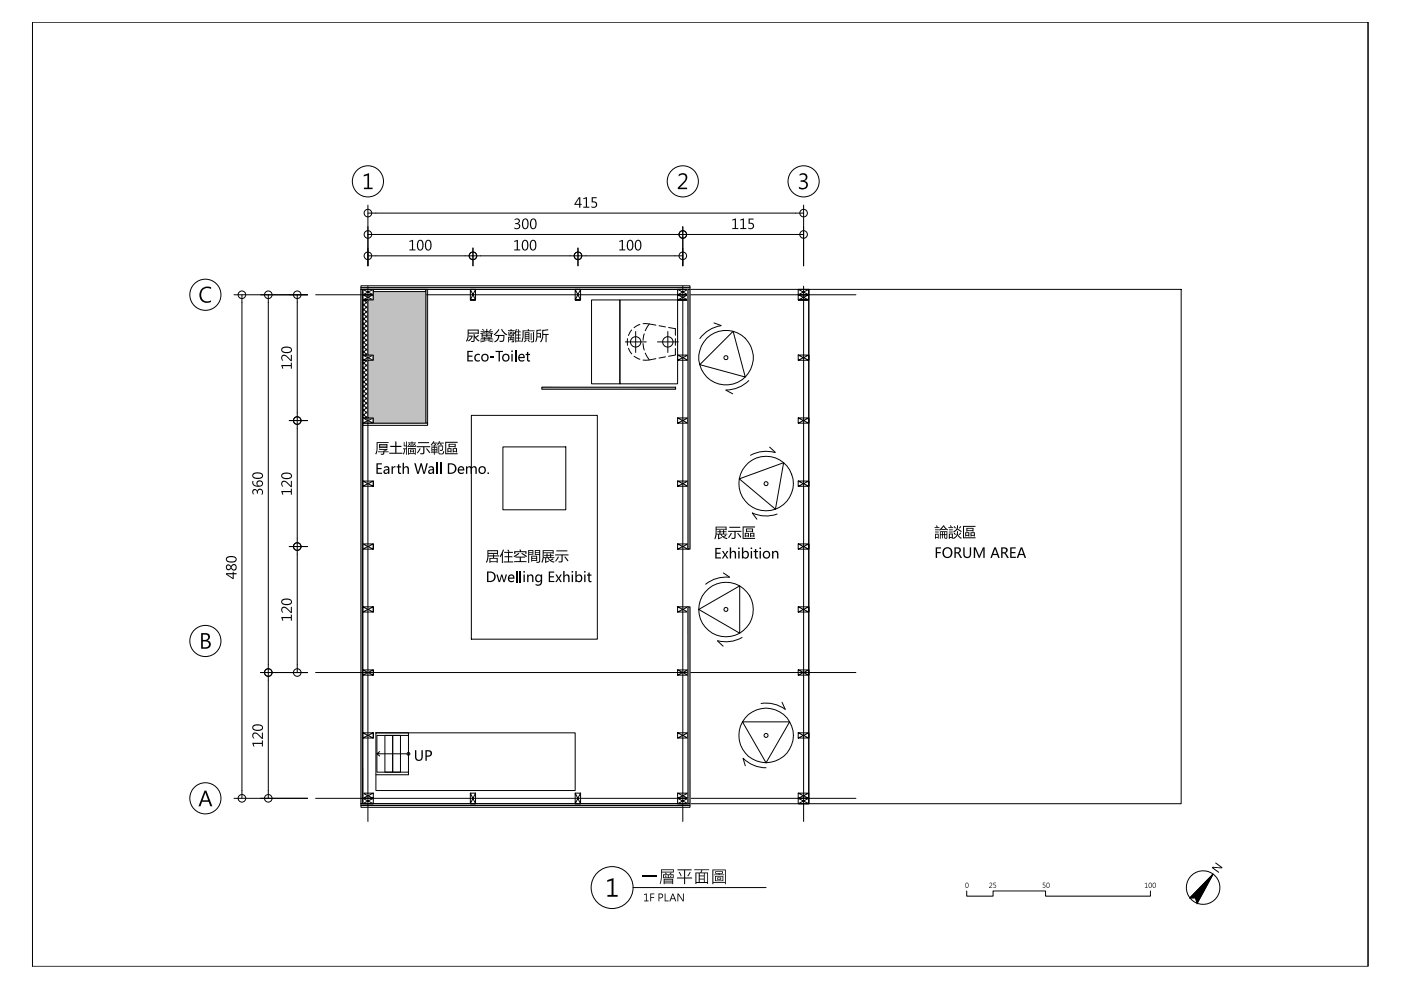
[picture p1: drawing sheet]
<svg xmlns="http://www.w3.org/2000/svg" width="297mm" height="210mm" viewBox="0 0 297 210" stroke-linecap="round" stroke-linejoin="round" font-family="sans-serif">
<g fill="none" stroke="#000" stroke-width=".21">
<path d="M6.9 4.7h283.2v200.2h-283.2zM290.1 4.7h.1M290.1 4.7v200.2h-283.2M78 43.5v12.9M78 45.2h92.4M78 54.2h66.8M78 49.7h92.4M100.3 52.6v3.8M122.5 52.6v3.8M144.8 48.1v8.3M170.4 43.5v12.9M49.6 62.5h15.6"/>
<path d="M51.3 62.5v106.8M56.9 62.5v106.8M63 62.5v80.1M66.9 62.5h114.6M76.5 61.4h.4v109h-.4zM76.5 60.6h69.8v.8h-69.8zM76.5 61h69.8M76.9 61.4l2.2 1.1h-2.2l2.2-1.1v1.1h-2.2v-1.1h2.2M76.9 62.5l2.2 1.1h-2.2l2.2-1.1v1.1h-2.2v-1.1h2.2M76.9 75.3v1.1h2.2v-1.1h-2.2l2.2 1.1v-1.1l-2.2 1.1M76.9 61.4h94.6v109h-94.6zM76.9 63.6h1.1v11.7h-1.1z"/>
<path d="M76.9 76.4h1.1v12.2h-1.1zM76.9 74.4l.9 .9M76.9 73.4l1.1 1.1M76.9 72.4l1.1 1.1M76.9 71.4l1.1 1.1M76.9 70.4l1.1 1.1M76.9 69.4l1.1 1.1M76.9 68.4l1.1 1.1M76.9 67.4l1.1 1.1M76.9 66.4l1.1 1.1M76.9 65.4l1.1 1.1M76.9 64.4l1.1 1.1"/>
<path d="M76.9 79.7l1.1 1.1M76.9 78.7l1.1 1.2M76.9 77.7l1.1 1.1M76.9 76.7l1.1 1.1M77.1 63.6l.9 .9M77.2 63.6l-.3 .3M77.6 76.4l.4 .4M77.8 76.4l-.9 .8M78 60.7v113.5M78 63.8l-1.1 1.1M78 64.8l-1.1 1.1M78 65.8l-1.1 1.1"/>
<path d="M78 66.8l-1.1 1.1M78 67.8l-1.1 1.1M78 68.8l-1.1 1.1M78 69.8l-1.1 1.1M78 70.8l-1.1 1.1M78 71.8l-1.1 1.1M78 72.8l-1.1 1.1M78 73.8l-1.1 1.1M78 74.8l-.5 .5M78 77.1l-1.1 1.1M78 78.1l-1.1 1.1M78 79.1l-1.1 1.1"/>
<path d="M79.1 61.4h11.2v.4h-11.2zM79.1 61.8h11.2v27.9h-11.2v-1.1h-1.1v-12.2h1.1v-1.1h-1.1v-11.7h1.1zM90.3 61.4h.4v28.3h-.4zM99.7 61.4l1.1 2.2h-1.1l1.1-2.2v2.2h-1.1v-2.2h1.1M121.9 61.4l1.2 2.2h-1.2l1.2-2.2v2.2h-1.2v-2.2h1.2M125.4 63.6h6v17.8h-6zM131.4 63.6h12.3v17.8h-12.3zM132.6 72.5h4.4M133 71.8v1.4M133.3 73.8l.6 1.2M133.9 69.9l-.6 1.2M134.4 75.5l1.3 .7"/>
<path d="M134.8 70.3v4.4M135.7 68.8l-1.3 .7M136.3 68.6l2.8 .3M136.3 72.8l.3 1.4M136.6 70.8l-.3 1.4M136.8 74.9l.9 1.4M137.7 68.7l-.9 1.4M139.1 76l-1.5 .3h-1.3M139.4 72.5h4.4M139.7 69.1l1.4 .2M141.1 75.7l-1.4 .2M141.6 70.3v4.4"/>
<path d="M141.8 69.4l1.4 .3v1.4M143.2 73.9v1.4l-1.4 .2M143.2 71.8v1.4M143.7 61.4l2.2 1.1h-2.2l2.2-1.1v1.1h-2.2v-1.1h2.2M143.7 62.5l2.2 1.1h-2.2l2.2-1.1v1.1h-2.2v-1.1h2.2M143.7 75.3v1.1h2.2v-1.1h-2.2l2.2 1.1v-1.1l-2.2 1.1M144.8 60.7v113.5M145.9 61.4h.4v55h-.4zM148.4 77.3l7-7.1 2.6 9.7zM151.4 68.5l1.5 .5M152.9 69.1a6.9 6.9 0 0 0-4.5 2.7M169.2 61.4l2.3 1.1h-2.3l2.3-1.1v1.1h-2.3v-1.1h2.3"/>
<path d="M169.2 62.5l2.3 1.1h-2.3l2.3-1.1v1.1h-2.3v-1.1h2.3M169.2 75.3v1.1h2.3v-1.1h-2.3l2.3 1.1v-1.1l-2.3 1.1M170.4 60.7v113.5M171.5 61.4h78.9v109h-78.9zM61.3 89.2h3.9M76.9 88.6v1.1h2.2v-1.1h-2.2l2.2 1.1v-1.1l-2.2 1.1M76.9 89.7h13.8v.5h-13.8zM76.9 87.7l.9 .9M76.9 86.7l1.1 1.1M76.9 85.7l1.1 1.1M76.9 84.7l1.1 1.1M76.9 83.7l1.1 1.2"/>
<path d="M76.9 82.7l1.1 1.1M76.9 81.7l1.1 1.1M76.9 80.7l1.1 1.1M78 80.1l-1.1 1.2M78 81.1l-1.1 1.1M78 82.1l-1.1 1.1M78 83.1l-1.1 1.1M78 84.1l-1.1 1.1M78 85.1l-1.1 1.1M78 86.1l-1.1 1.1M78 87.1l-1.1 1.1M78 88.1l-.5 .5"/>
<path d="M99.9 88.1h26.7v47.4h-26.7zM106.6 94.8h13.4v13.3h-13.4zM114.9 82.1h28.3v.4h-28.3zM143.7 88.6v1.1h2.2v-1.1h-2.2l2.2 1.1v-1.1l-2.2 1.1M153.9 82.7l1.4 .8M158.8 80.7a6.9 6.9 0 0 1-4.9 2M163.2 94.8l1.2 1.1M164.3 96a6.9 6.9 0 0 0-5.2 .5M169.2 88.6v1.1h2.3v-1.1h-2.3l2.3 1.1v-1.1l-2.3 1.1M61.3 115.9h3.9M76.9 115.3v1.1h2.2v-1.1h-2.2l2.2 1.1v-1.1l-2.2 1.1M76.9 102v1.1h2.2v-1.1h-2.2l2.2 1.1v-1.1l-2.2 1.1"/>
<path d="M143.7 115.3v1.1h2.2v-1.1h-2.2l2.2 1.1v-1.1l-2.2 1.1M143.7 102v1.1h2.2v-1.1h-2.2l2.2 1.1v-1.1l-2.2 1.1M156.7 101.5l9.4-3.4-1.7 9.9zM159.5 108.8l1 1.3M159.5 108.8a6.9 6.9 0 0 0 5.3 .2M169.2 115.3v1.1h2.3v-1.1h-2.3l2.3 1.1v-1.1l-2.3 1.1M169.2 102v1.1h2.3v-1.1h-2.3l2.3 1.1v-1.1l-2.3 1.1M76.9 128.7v1.1h2.2v-1.1h-2.2l2.2 1.1v-1.1l-2.2 1.1M143.7 128.7v1.1h2.2v-1.1h-2.2l2.2 1.1v-1.1l-2.2 1.1M145.9 128.7h.4v41.7h-.4zM148.2 129.2l8.6-5v10.1zM152.1 135.9l1.2 1.1"/>
<path d="M153.4 121.5l1.3 .9M154.6 122.4a6.9 6.9 0 0 0-5 1.5M157.3 135.2a6.9 6.9 0 0 1-5.2 .6M169.2 128.7v1.1h2.3v-1.1h-2.3l2.3 1.1v-1.1l-2.3 1.1M55.2 142.6h10M66.9 142.6h114.6M76.9 142v1.1h2.2v-1.1h-2.2l2.2 1.1v-1.1l-2.2 1.1M76.9 155.4v1.1h2.2v-1.1h-2.2l2.2 1.1v-1.1l-2.2 1.1M79.7 155.4h42.2v12.2h-42.2zM79.7 155.4h6.9v.5M79.9 155.9h3.4v7.8h-3.4zM79.9 159.8l.6 .5"/>
<path d="M80.5 159.4l-.6 .4h6.4M81.6 155.9h3.3v7.8h-3.3zM83.3 155.9h3.3v7.8h-3.3zM143.7 142v1.1h2.2v-1.1h-2.2l2.2 1.1v-1.1l-2.2 1.1M143.7 155.4v1.1h2.2v-1.1h-2.2l2.2 1.1v-1.1l-2.2 1.1M157.4 153h10l-5 8.7zM165.8 148.9l.7 1.5a6.9 6.9 0 0 0-5.1-1.2M169.2 142v1.1h2.3v-1.1h-2.3l2.3 1.1v-1.1l-2.3 1.1M169.2 155.4v1.1h2.3v-1.1h-2.3l2.3 1.1v-1.1l-2.3 1.1M49.6 169.3h15.6M66.9 169.3h114.6M76.5 170.4h69.8v.8h-69.8z"/>
<path d="M76.5 170.8h69.8M76.9 168.2l2.2 1.1h-2.2l2.2-1.1v1.1h-2.2v-1.1h2.2M76.9 169.3l2.2 1.1h-2.2l2.2-1.1v1.1h-2.2v-1.1h2.2M86.6 163.7v.6h-6.9M99.7 168.2l1.1 2.2h-1.1l1.1-2.2v2.2h-1.1v-2.2h1.1M121.9 168.2l1.2 2.2h-1.2l1.2-2.2v2.2h-1.2v-2.2h1.2M143.7 168.2l2.2 1.1h-2.2l2.2-1.1v1.1h-2.2v-1.1h2.2M143.7 169.3l2.2 1.1h-2.2l2.2-1.1v1.1h-2.2v-1.1h2.2M157.6 160.8l.4 1.6M157.6 160.8a6.9 6.9 0 0 0 4.8 2M169.2 168.2l2.3 1.1h-2.3l2.3-1.1v1.1h-2.3v-1.1h2.3M169.2 169.3l2.3 1.1h-2.3l2.3-1.1v1.1h-2.3v-1.1h2.3"/>
<path d="M134.2 188.2h28.2M136.2 185.8h3.2M205 188.9v1.1h5.6v-1.1h11.1v1.1h22.2v-1.1M257.2 185.3l-3.4 6.2-.3-1.2-1.2 .1zM6.9 204.9h.1"/>
<circle cx="78" cy="38.5" r="3.3"/>
<circle cx="144.8" cy="38.5" r="3.3"/>
<circle cx="170.4" cy="38.5" r="3.3"/>
<circle cx="78" cy="45.2" r=".8"/>
<circle cx="78" cy="54.2" r=".8"/>
<circle cx="78" cy="49.7" r=".8"/>
<circle cx="100.3" cy="54.2" r=".8"/>
<circle cx="122.5" cy="54.2" r=".8"/>
<circle cx="144.8" cy="49.7" r=".8"/>
<circle cx="144.8" cy="54.2" r=".8"/>
<circle cx="170.4" cy="45.2" r=".8"/>
<circle cx="170.4" cy="49.7" r=".8"/>
<circle cx="43.5" cy="62.5" r="3.3"/>
<circle cx="51.3" cy="62.5" r=".8"/>
<circle cx="56.9" cy="62.5" r=".8"/>
<circle cx="63" cy="62.5" r=".8"/>
<circle cx="134.8" cy="72.5" r="1.1"/>
<circle cx="141.6" cy="72.5" r="1.1"/>
<circle cx="153.9" cy="75.8" r=".42"/>
<circle cx="154" cy="75.8" r="5.8"/>
<circle cx="63" cy="89.2" r=".8"/>
<circle cx="63" cy="115.9" r=".8"/>
<circle cx="162.4" cy="102.5" r=".42"/>
<circle cx="162.4" cy="102.5" r="5.8"/>
<circle cx="43.5" cy="135.9" r="3.3"/>
<circle cx="153.9" cy="129.2" r=".42"/>
<circle cx="153.9" cy="129.2" r="5.8"/>
<circle cx="56.9" cy="142.6" r=".8"/>
<circle cx="63" cy="142.6" r=".8"/>
<circle cx="86.6" cy="159.8" r=".3"/>
<circle cx="162.4" cy="155.9" r=".42"/>
<circle cx="162.4" cy="155.9" r="5.8"/>
<circle cx="43.5" cy="169.3" r="3.3"/>
<circle cx="51.3" cy="169.3" r=".8"/>
<circle cx="56.9" cy="169.3" r=".8"/>
<circle cx="129.8" cy="188.2" r="4.4"/>
<circle cx="255.1" cy="188.2" r="3.6"/>
</g>
<g fill="#c1c1c1" stroke="#c1c1c1" stroke-width=".21">
<path d="M76.5 61.4l.4 109h-.4z"/>
<path d="M76.5 61.4h.4v109z"/>
<path d="M79.1 61.8l11.2 1.8h-11.2z"/>
<path d="M79.1 61.8h11.2v1.8z"/>
<path d="M78 63.6l12.3 11.7h-12.3z"/>
<path d="M78 63.6h12.3v11.7z"/>
<path d="M79.1 75.3l11.2 1.1h-11.2z"/>
<path d="M79.1 75.3h11.2v1.1z"/>
<path d="M78 76.4l12.3 12.2h-12.3z"/>
<path d="M78 76.4h12.3v12.2z"/>
<path d="M79.1 88.6l11.2 1.1h-11.2z"/>
<path d="M79.1 88.6h11.2v1.1z"/>
<path d="M114.9 82.1l28.3 .4h-28.3z"/>
<path d="M114.9 82.1h28.3v.4z"/>
<path d="M145.9 128.7l.4 41.7h-.4z"/>
<path d="M145.9 128.7h.4v41.7z"/>
<path d="M145.9 61.4l.4 55h-.4z"/>
<path d="M145.9 61.4h.4v55z"/>
</g>
<g fill="#000">
<path d="M169.5 37a.9 .9 0 0 1 1.5 0 .9 .9 0 0 1-.5 1.4 .93 .93 0 0 1 .8 1.1 .93 .93 0 0 1-1.2 .7l-.7-.2v-.4a.83 .83 0 0 0 1 .3 .83 .83 0 0 0 .5-1 1.13 1.13 0 0 0-1.2-.4v-.3a.72 .72 0 0 0 .9-.1 .72 .72 0 0 0 .1-.9l-.5-.2-.7 .3zM77.1 37.1l1.2-.4v3.1h.7v.3h-1.8v-.3h.7v-2.6l-.8 .2zM86.8 51.1l.8-.3v2.1h.5v.2h-1.3v-.2h.5v-1.8l-.5 .2zM109.1 46.5a.6 .6 0 0 1 1 0 .6 .6 0 0 1-.3 .9 .63 .63 0 0 1 .3 1 .63 .63 0 0 1-1.1-.2 .5 .5 0 0 0 .8 .1 .5 .5 0 0 0 0-.7l-.6-.1v-.2a.55 .55 0 0 0 .8-.4l-.2-.3-.7 .1zM109 51.1l.8-.3v2.1h.5v.2h-1.3v-.2h.6v-1.8l-.6 .2zM123.7 42l.8-.2v2h.4v.2h-1.2v-.2h.5v-1.7l-.5 .1zM125.4 41.8h1.1v.2h-.8v.7a.73 .73 0 0 1 .9 .9 .73 .73 0 0 1-1.2 .3v-.2a.53 .53 0 0 0 .7 .2 .53 .53 0 0 0 .2-.7 .53 .53 0 0 0-.6-.3h-.3zM131.3 51.1l.8-.3v2.1h.5v.2h-1.3v-.2h.5v-1.8l-.5 .2zM143.9 37a1.06 1.06 0 0 1 1.6 0 1.06 1.06 0 0 1-.2 1.6l-1.2 1.2h1.6v.3h-2v-.3l1-1a1.06 1.06 0 0 0 .4-1.7h-.7l-.5 .3zM155.3 46.6l.7-.3v2.1h.5v.2h-1.2v-.2h.5v-1.8l-.5 .2zM157 46.6l.7-.3v2.1h.5v.2h-1.2v-.2h.5v-1.8l-.5 .2zM158.7 46.3h1.1v.3h-.8v.6a.73 .73 0 0 1 .9 .9 .73 .73 0 0 1-1.3 .4v-.3a.53 .53 0 0 0 .7 .2 .53 .53 0 0 0 .3-.7 .53 .53 0 0 0-.7-.3l-.2 .1z"/>
<path d="M42.7 61.3l.6-.4 .7-.1 .8 .1v.4a1.39 1.39 0 0 0-2.1 1.2 1.39 1.39 0 0 0 2.1 1.2v.3a1.7 1.7 0 0 1-2.3-.5 1.7 1.7 0 0 1 .2-2.2zM59.6 77.4h2.1v-.5h.2v1.3h-.2v-.6h-1.8l.2 .6h-.2zM59.8 75.4a.94 .94 0 0 1 1.3 .4l.6 .5v-1.1h.2v1.4h-.2l-.7-.7a.62 .62 0 0 0-.6-.4 .62 .62 0 0 0-.6 .4l.3 .6a.66 .66 0 0 1-.3-1.1zM99.1 74.4h1.1v.2h-.8v.8h.8v.2h-.8v.8h.9v.2h-1.2zM100.8 75.2l.6-.2 .3 .1v.3a.57 .57 0 0 0-.7 0 .57 .57 0 0 0 0 .8 .57 .57 0 0 0 .7 .1v.2a.81 .81 0 0 1-1-.2 .81 .81 0 0 1 .1-1.1zM104 75.6h.8v.3h-.8zM105.1 74.4h1.5v.2h-.6v2h-.3v-2h-.6zM111.7 74.7l.3-.1v.4h.4v.3h-.4v1l.4 .1-.1 .3-.5-.2-.1-1.2h-.3v-.3h.3zM82.7 94.5h1.1v-.9h.2v.9h1.1v.3h-1.1v1.2h1.3v.2h-2.8v-.2h1.3v-1.2h-1.1zM83 98.9h.3v.3l.2-.3h.4v.2h-.4l-.2 .3v1.1h-.3zM87.8 98.2h.3l.5 2 .6-2h.2l.5 2 .5-2h.3l-.6 2.3h-.3l-.5-1.9-.5 1.9h-.3zM53.6 103.8l.3-.1a.56 .56 0 0 1 .7 .4 .63 .63 0 0 1 1-.3 .63 .63 0 0 1-.2 1.1 .5 .5 0 0 0 .1-.8 .5 .5 0 0 0-.8 0v.6h-.2a.55 .55 0 0 0-.4-.8l-.4 .2 .2 .7h-.2l-.2-.5z"/>
<path d="M59.6 104.1h2.1v-.5h.2v1.3h-.2v-.5h-1.8l.2 .5h-.2zM59.8 102.1a.94 .94 0 0 1 1.3 .4l.6 .5v-1h.2v1.3h-.2l-.7-.7a.62 .62 0 0 0-.6-.4 .62 .62 0 0 0-.6 .4l.3 .6a.66 .66 0 0 1-.3-1.1zM79.8 98.2h1.2v.3h-.9v.7h.8v.3h-.8v.7h.9v.3h-1.2zM84.4 98.5l.3-.1v.5h.3v.2h-.3v1l.3 .1v.3h-.4l-.2-.2v-1.2h-.3v-.2h.3zM85.4 98.1h.2v1a.56 .56 0 0 1 .7-.2 .56 .56 0 0 1 .4 .6v1h-.3v-1.2a.4 .4 0 0 0-.5-.2 .4 .4 0 0 0-.3 .5v.9h-.2zM98.8 98.9h.3v.2a.5 .5 0 0 1 .5-.3 .5 .5 0 0 1 .4 .4 .56 .56 0 0 1 .7-.3 .56 .56 0 0 1 .4 .6v1h-.3v-.9a.38 .38 0 0 0-.4-.5 .38 .38 0 0 0-.3 .5v.9h-.3l-.1-1.2-.4-.2-.2 .3v1.1h-.3zM151.7 116.2h1.1v.2h-.9v.8h.8v.2h-.8v.8h1v.2h-1.2zM153.1 116.8h.3l.3 .7 .4-.7h.3l-.5 .8 .5 .8h-.3l-.3-.6-.5 .6h-.3l.6-.8zM154.7 116.1h.3v1a.56 .56 0 0 1 .7-.3 .56 .56 0 0 1 .4 .6v1h-.3l-.1-1.2a.4 .4 0 0 0-.4-.1 .4 .4 0 0 0-.3 .4v.9h-.3zM160.1 116.4h.2v.4h.4v.3h-.4l.1 1 .3 .1v.2h-.5l-.1-.2v-1.1h-.3v-.3h.3zM163.7 116.8h.3v.3a.56 .56 0 0 1 .7-.3 .56 .56 0 0 1 .3 .6v1h-.2l-.1-1.2a.4 .4 0 0 0-.5-.1 .4 .4 0 0 0-.2 .4v.9h-.3zM198.4 116h1.1v.3h-.8v.7h.8v.3h-.8v1h-.3z"/>
<path d="M204.2 116h.3v1.4a.56 .56 0 0 0 .6 .7 .56 .56 0 0 0 .5-.7v-1.4h.3v1.4a.84 .84 0 0 1-.8 .9 .84 .84 0 0 1-.9-.9zM206.5 116h.4l.7 1.9 .8-1.9h.4v2.3h-.3v-2l-.8 2h-.2l-.8-2v2h-.2zM214.2 116h1.2v.3h-.9v.7h.8v.3h-.8v.7h.9v.3h-1.2zM59.6 130.8h2.1v-.5h.2v1.3h-.2v-.5h-1.8l.2 .5h-.2zM59.8 128.8a.94 .94 0 0 1 1.3 .4l.6 .5v-1h.2v1.3h-.2l-.7-.7a.62 .62 0 0 0-.6-.4 .62 .62 0 0 0-.6 .4l.3 .6a.66 .66 0 0 1-.3-1.1zM105.2 121.8h.3l.4 1.3 .4-1.3h.2l.4 1.4 .3-1.4h.3l-.5 1.6h-.3l-.3-1.3-.4 1.3h-.3zM111.8 121.8h.2v.3a.56 .56 0 0 1 .7-.3 .56 .56 0 0 1 .4 .6v1h-.3v-1.2a.4 .4 0 0 0-.5-.1 .4 .4 0 0 0-.3 .4v.9h-.2zM116.3 121.2h1.2v.2h-.9v.8h.8v.2h-.8v.8h.9v.2h-1.2zM117.8 121.8h.3l.3 .7 .4-.7h.3l-.5 .8 .5 .8h-.3l-.4-.6-.4 .6h-.3l.6-.8zM119.4 121.1h.3v1a.56 .56 0 0 1 .7-.3 .56 .56 0 0 1 .4 .6v1h-.3l-.1-1.2a.4 .4 0 0 0-.5-.1 .4 .4 0 0 0-.2 .4v.9h-.3zM124.7 121.4l.3-.1v.5h.4v.3h-.4v.9l.4 .2v.2h-.5l-.1-.2-.1-1.1h-.2v-.3h.2zM53.5 157.5h2v-.5h.2v1.3h-.2v-.6h-1.7l.1 .6h-.2z"/>
<path d="M53.6 155.5a.94 .94 0 0 1 1.4 .4l.5 .5v-1.1h.2v1.4h-.2l-.6-.7a.62 .62 0 0 0-.6-.4 .62 .62 0 0 0-.6 .4l.2 .6a.66 .66 0 0 1-.3-1.1zM88 159.1h.3v1.3a.56 .56 0 0 0 .5 .7 .56 .56 0 0 0 .6-.7v-1.3h.2v1.3a.83 .83 0 0 1-.8 .9 .83 .83 0 0 1-.8-.9zM128.8 186.6l1.3-.4v3.5h.9v.4h-2.2v-.4h.9v-3l-.9 .3zM136.6 189.6l.5-.2v1.5h.4v.2h-.9v-.2h.4v-1.3l-.4 .2zM137.9 189.4h.8v.2h-.7v.6h.7v.2h-.7v.7h-.1zM140.9 189.4h.2v1.5h.7v.2h-.9zM143.6 189.4h.3l.9 1.5v-1.5h.2v1.7h-.2l-1-1.4v1.4h-.2zM209.8 187.3a.37 .37 0 0 1 .6 .1 .37 .37 0 0 1-.3 .5l-.3 .3 .6 .1h-.7l.6-.9-.2-.1-.3 .1zM210.6 187.1h.6l-.4 .1v.4a.34 .34 0 0 1 .4 .1 .34 .34 0 0 1-.1 .5 .34 .34 0 0 1-.5-.1 .28 .28 0 0 0 .4 0 .28 .28 0 0 0 0-.4 .28 .28 0 0 0-.4 0zM221.1 187.1h.5l-.4 .1v.4a.34 .34 0 0 1 .4 .1 .34 .34 0 0 1-.1 .5 .34 .34 0 0 1-.4-.1 .28 .28 0 0 0 .4 0 .28 .28 0 0 0 0-.4 .28 .28 0 0 0-.4 0zM242.7 187.3l.4-.2v1.1l.2 .1h-.6l.3-.1v-.9zM257.8 182.8l1.4 1.1-.1 .2-1.9-.1 1.3 .9-.1 .2-1.5-1.1 .2-.2 1.8 .1-1.3-.9z"/>
<path d="M88.7 51a.62 .62 0 0 1 .9 .1l.2 .9a.76 .76 0 0 1-.2 .9 .76 .76 0 0 1-1-.1l-.2-1.1zM88.9 51.1l-.3 .9a.69 .69 0 0 0 .5 .9 1.2 1.2 0 0 0 0-1.9z"/>
<path d="M90.4 51a.62 .62 0 0 1 .9 .1l.2 .9a.76 .76 0 0 1-.2 .9 .76 .76 0 0 1-1-.1l-.2-1.1zM90.6 51.1l-.3 .9a.69 .69 0 0 0 .5 .9 1.2 1.2 0 0 0 0-1.9z"/>
<path d="M111 51a.62 .62 0 0 1 .9 .1l.1 .9a.76 .76 0 0 1-.2 .9 .76 .76 0 0 1-1-.1l-.2-1.1zM111.1 51.1l-.2 .9a.69 .69 0 0 0 .4 .9 1.2 1.2 0 0 0 0-1.9z"/>
<path d="M111 46.4a.62 .62 0 0 1 .9 .2l.2 .8a.76 .76 0 0 1-.3 1 .76 .76 0 0 1-1-.1l-.1-1.2zM111.2 46.6l-.3 .9a.69 .69 0 0 0 .5 .9 1.2 1.2 0 0 0 0-1.9z"/>
<path d="M112.6 51a.62 .62 0 0 1 1 .1l.1 .9a.76 .76 0 0 1-.2 .9 .76 .76 0 0 1-1-.1l-.2-1.1zM112.8 51.1l-.2 .9a.69 .69 0 0 0 .4 .9 1.2 1.2 0 0 0 0-1.9z"/>
<path d="M112.7 46.4a.62 .62 0 0 1 .9 .2l.2 .8a.76 .76 0 0 1-.3 1 .76 .76 0 0 1-1-.1l-.1-1.2zM112.9 46.6l-.3 .9a.69 .69 0 0 0 .5 .9 1.2 1.2 0 0 0 0-1.9z"/>
<path d="M122.7 41.8h.3v1.4h.3v.2h-.3v.6h-.2v-.6h-1zM122.8 42l-.8 1.2h.8z"/>
<path d="M133.2 51a.62 .62 0 0 1 .9 .1l.2 .9a.76 .76 0 0 1-.2 .9 .76 .76 0 0 1-1-.1l-.2-1.1zM133.4 51.1l-.3 .9a.69 .69 0 0 0 .5 .9 1.2 1.2 0 0 0 0-1.9z"/>
<path d="M134.9 51a.62 .62 0 0 1 .9 .1l.2 .9a.76 .76 0 0 1-.2 .9 .76 .76 0 0 1-1-.1l-.2-1.1zM135.1 51.1l-.3 .9a.69 .69 0 0 0 .5 .9 1.2 1.2 0 0 0 0-1.9z"/>
<path d="M59.7 73.9a1.52 1.52 0 0 1 2.2 .1v.2a1.21 1.21 0 0 1-1.7 .6l-.3-.1a.63 .63 0 0 1-.2-.8zM59.9 74l-.1 .2a1.17 1.17 0 0 0 1.9 0 1.2 1.2 0 0 0-1.8-.2z"/>
<path d="M99.1 69.9h2.4v.9l-2.1-.1-.1 1.2-.4 .6-.1-.2 .3-.9zM100.4 70.8h.2l.2 .6 .6-.4 .1 .2-.6 .4 .8 .6-.2 .2-.9-.9v.9l-.7 .1v-.2h.4l.1-.2zM99.4 70.1v.4h1.9v-.4zM99.4 71.2h.8v.2l-.3 .6-.6 .4-.1-.2 .8-.8h-.6z"/>
<path d="M101.9 70.2h1.2v-.5h.2v.5h1.2v.1h-1l1.1 .3-.3 .1v.9h-.5v.1h.6v.2h-.6v.1h.8v.2h-2.8v-.2h.8v-.1h-.7v-.2h.7v-.1h-.5v-.9l-.2 .1-.1-.2 1.1-.3h-1zM102.2 70.7h2l-.9-.3v.3h-.2v-.3zM101.8 72.4l1-.2 .2 .1-1.1 .3zM103.6 72.2l1 .3-.1 .1-1-.3zM102.8 71.6v.1h.8v-.1zM103.3 70.9v.2h.8v-.2zM102.3 70.9v.2h.8v-.2zM102.3 71.2v.2h.8v-.2zM103.3 71.2v.2h.8v-.2zM102.8 71.9v.1h.8v-.1zM103.7 70.1l.4-.4 .1 .2-.4 .3zM102.2 69.9l.1-.2 .4 .3-.1 .2z"/>
<path d="M102 75.8a.85 .85 0 0 1 1.7 0 .85 .85 0 0 1-1.7 0zM102.3 75.9a.56 .56 0 0 0 1.1 0 .56 .56 0 0 0-1.1 0z"/>
<path d="M105 71h2l-.1 .7a.64 .64 0 0 1-.2 .7 .64 .64 0 0 1-.8 0v-.2a.58 .58 0 0 0 .7 0 .58 .58 0 0 0 .1-.7v-.3h-.8l-.2 .8-.8 .6-.1-.2 .6-.5 .2-.7h-.6zM106.2 69.8l.3-.1 .4 .7 .6 .5-.1 .1a1.52 1.52 0 0 1-1.2-1.2zM105.7 69.8l.2 .1-.2 .3-.9 .9-.1-.2z"/>
<path d="M106.5 75.8a.83 .83 0 0 1 1.6 0 .83 .83 0 0 1-1.6 0zM106.7 75.9a.6 .6 0 0 0 1.2 0 .6 .6 0 0 0-1.2 0z"/>
<path d="M107.8 70.4h.2v.4l.3-.2-.3-.2 .1-.1 .3 .2 .2-.2 .1 .1-.2 .2 .3 .2-.1 .1-.3-.2-.3 .3-.1-.2v.2h.8v-.7h.2v.4l.4-.9h.2l-.2 .5h1v.1h-.4v.5h.4v.2h-.4v.5h.4v.2h-.4v.4h.4v.2h-1v.2h-.2v-2l-.1 .2-.1-.1v.5h-1.2zM107.7 71.4h.6v-.2h.2v.2h.5l-.1 1.1-.4 .1v-.2l.3-.1 .1-.7h-.5l-.2 .3h.3l-.1-.2 .2-.1 .2 .5-.2 .1v-.1l-.6 .1v-.2l.2-.4h-.3v1h-.2zM107.7 70h.6l-.1-.2 .2-.1 .1 .3h.6v.2h-1.4zM109.4 71.8v.4h.4v-.4zM109.4 71.1v.5h.4v-.5zM109.4 70.4v.5h.4v-.5zM109.7 69.9l.2-.1 .2 .4-.2 .1z"/>
<path d="M108.4 74.5a.18 .18 0 0 1 .3 0 .18 .18 0 0 1-.3 0zM108.4 75h.3v1.6h-.3z"/>
<path d="M111.3 70.4h.9v1.6l-.1-.1-.8 .1zM110.8 70.1h1.2l-.1-.3 .1-.1 .2 .4h1.1v.1h-2.3v1.3l-.3 1.1-.2-.2 .3-.9zM113 70.4h.2v2l-.7 .2v-.2h.4l.1-.2zM112.5 70.6h.2v1.5h-.2zM111.4 71.5v.2h.7v-.2zM111.4 71.1v.2h.7v-.2zM111.4 70.6v.3h.7v-.3zM111 72.4l.5-.4 .2 .1-.5 .5zM111.9 72.1l.1-.1 .3 .4-.1 .1z"/>
<path d="M110.1 75.2a.7 .7 0 0 1 .9-.1 .7 .7 0 0 1 .3 .8h-1.2a.57 .57 0 0 0 .4 .5 .57 .57 0 0 0 .7-.2 .62 .62 0 0 1-.5 .5 .62 .62 0 0 1-.6-.2l-.2-.7zM110.3 75.4l-.2 .3h.9l-.2-.4z"/>
<path d="M113.7 69.9l1-.1 .1 .3-.9 .1v.4h.8v1.1l-.8-.2-.3 1-.1-.1 .2-.8zM115 69.9l1.2-.1 .1 .2-1.1 .2v.6h1.1v.2h-.4v1.5h-.2v-1.5h-.5l-.2 1-.3 .6-.2-.2 .2-.2a3.4 3.4 0 0 0 .3-2.3zM113.9 70.8v.5h.6v-.5z"/>
<path d="M80.4 94.1h1.7v1h-1.7zM80.4 95.2h1.7v.2l-.6 .3h.9v.2h-.9l-.2 .5h-.5l-.1-.2h.5l.1-.3h-1.2v-.2h1.2l.5-.3h-1.4zM79.8 93.7h2.6v.2h-2.3l-.1 1.8-.3 .7-.1-.2 .2-.8zM80.6 94.7v.1h1.3v-.1zM80.6 94.3v.2h1.3v-.2z"/>
<path d="M81.4 99l.4-.1a.57 .57 0 0 1 .8 .5v1.1h-.3v-.3a.5 .5 0 0 1-.8 .2 .5 .5 0 0 1 0-.8l.8-.1-.2-.4-.7 .2zM81.6 99.8v.1a.38 .38 0 0 0 .5 .4 .38 .38 0 0 0 .2-.6z"/>
<path d="M86.5 95h1.6v1.4h-.1v-.1h-1.3v.1h-.2zM86.7 95.2v.9h1.3v-.9zM85.6 93.7h.2v.8h.3v-.9h.2v2.8h-.2v-1.2h-.2l-.1 .7-.3 .5-.1-.2 .3-1h-.2v-.1h.6v-.5h-.5zM86.5 93.8h.8v-.2h.1v.2h.8v.2h-.8v.6h.9v.2h-1.9v-.2h.9v-.6h-.8zM86.9 95.3h.9v.7h-.2v-.2l-.7 .2zM87.8 94.1h.2l-.1 .1 .3 .2-.1 .2-.3-.3-.2 .2-.1-.1zM86.8 94.1h.2l-.1 .1 .3 .2-.1 .1-.3-.2-.2 .3-.2-.1zM87.1 95.5v.2h.5v-.2z"/>
<path d="M88.4 94.6h2.8v.2h-1.2v1.2a.53 .53 0 0 1-.9 .2v-.1l.6-.1v-1.2h-1.3zM88.6 93.7h2.4v.3h-2.4zM90.3 95.2l.2-.2 .7 .9-.2 .2zM89 95l.2 .1-.6 1-.2-.1z"/>
<path d="M90.9 99l.4-.1a.57 .57 0 0 1 .7 .5v1.1h-.2v-.3a.5 .5 0 0 1-.8 .2 .5 .5 0 0 1 0-.8l.8-.1-.2-.4-.7 .2zM91.1 99.8v.1a.38 .38 0 0 0 .5 .4 .38 .38 0 0 0 .2-.6z"/>
<path d="M91.4 94.5h.6v-.2h.2v.2h.6v.1h-.6v.2h.5v1l-.5-.1v.2h.6v.2h-.6v.3h-.2v-.3h-.7v-.2h.7v-.2l-.5 .1v-1h.5v-.2h-.6zM92.9 94.5h1.1l-.1 .5a.4 .4 0 0 1-.1 .5 .4 .4 0 0 1-.5 0v-.1l.4-.1 .1-.7h-.7v1.3l.2 .3 .5-.1 .2-.5 .2 .1-.2 .5-.7 .1-.3-.1zM93.1 93.6h.2l-.1 .3h.9v.1h-.7l.3 .3-.2 .1-.2-.3 .1-.1h-.3l-.3 .4-.1-.1zM91.8 93.6h.3l-.2 .3h.9v.1h-.6l.3 .3-.2 .1-.2-.3 .1-.1h-.4l-.3 .4-.2-.1zM92.2 95v.2h.4v-.2zM91.6 95v.2h.4v-.2zM92.2 95.3v.3h.4v-.3zM91.6 95.3v.3h.4v-.3z"/>
<path d="M94.4 93.7h2.6v.2h-2.4v2.2h2.4v.2h-2.6zM95.1 94.1h1.5v.8l-.2-.1-1.3 .1zM94.9 95h.8v.9h-.2v-.1l-.6 .1zM96 95h.9v.9h-.2v-.1l-.7 .1zM95.1 95.2v.4h.4v-.4zM96.2 95.2v.4h.5v-.4zM95.3 94.3v.3h1.1v-.3z"/>
<path d="M97.2 99.1a.7 .7 0 0 1 .9-.2 .7 .7 0 0 1 .3 .9h-1.1a.57 .57 0 0 0 .4 .5 .57 .57 0 0 0 .6-.2 .62 .62 0 0 1-.4 .4 .62 .62 0 0 1-.7-.2l-.2-.6zM97.5 99.2l-.2 .3h.9l-.3-.4z"/>
<path d="M101.4 99.7a.85 .85 0 0 1 1.7 0 .85 .85 0 0 1-1.7 0zM101.7 99.7a.56 .56 0 0 0 1.1 0 .56 .56 0 0 0-1.1 0z"/>
<path d="M48 118.3a1.52 1.52 0 0 1 2.2 .1v.2a1.21 1.21 0 0 1-1.8 .6l-.2-.1a.63 .63 0 0 1-.2-.8zM48.2 118.4l-.1 .2a1.17 1.17 0 0 0 1.9 0 1.2 1.2 0 0 0-1.8-.2z"/>
<path d="M53.6 102h.2a.73 .73 0 0 0 .1 .8 .73 .73 0 0 0 .8 .2 .68 .68 0 0 1-.1-1 .68 .68 0 0 1 1 0 .68 .68 0 0 1 .1 .9 1.36 1.36 0 0 1-2.2-.6zM54.6 102.5a.5 .5 0 0 0 1 0 .5 .5 0 0 0-1 0z"/>
<path d="M53.5 100.5a1.52 1.52 0 0 1 2.2 .2l.1 .2a1.21 1.21 0 0 1-1.8 .6l-.2-.1a.63 .63 0 0 1-.3-.9zM53.7 100.6v.2a1.17 1.17 0 0 0 1.9 0 1.2 1.2 0 0 0-1.9-.2z"/>
<path d="M59.7 100.6a1.52 1.52 0 0 1 2.2 .1v.2a1.21 1.21 0 0 1-1.7 .6l-.3-.1a.63 .63 0 0 1-.2-.8zM59.9 100.7l-.1 .2a1.17 1.17 0 0 0 1.9 0 1.2 1.2 0 0 0-1.8-.2z"/>
<path d="M95 98.2a1.34 1.34 0 0 1 1.8 1.1 1.12 1.12 0 0 1-1.2 1.2h-.6zM95.2 98.5v1.7a.93 .93 0 0 0 1.3-.9 .93 .93 0 0 0-1.3-.8z"/>
<path d="M103.3 116.7h2.3v.9h-.2v-.2h-1.9v.4h1v-.3h.2v.3h1.1v.2h-1.1v.3h.8v1h-.2v-.1h-1.3v.1h-.2v-1h.7v-.3h-1l-.2 1.1-.1 .2-.2-.1 .3-.9zM104 118.5v.5h1.3v-.5zM103.5 116.9v.3h1.9v-.3z"/>
<path d="M106.9 117h1.8v.2h-.8v.7h.7v.3h-.7v.8h.9v.3h-2v-.3h.9v-.8h-.7v-.3h.7v-.7h-.8zM106.6 116.5l.3 .1-.3 .6v2.2h-.2v-1.8l-.4 .6-.1-.3zM107.6 116.6l.1-.1 .3 .4-.2 .1z"/>
<path d="M109.3 118h2v.2h-.9v.8h1.2v.2h-2.6v-.2h1.2v-.8h-.9zM109 116.9h1.3l-.2-.3 .2-.1 .1 .4h1.2v.5h-.2v-.3h-2.1v.3h-.3zM108.9 117.9l1-.7 .2 .2-1 .7zM110.7 117.2l1 .7-.1 .2-1.1-.7z"/>
<path d="M113.4 116.6h1.1v2.3a.48 .48 0 0 1-.8 .3l.6-.1v-1.4h-.9zM112 116.6h1.1v1h-.9v1.8h-.2zM112.6 117.8h1.3v1.1h-1.1v.2h-.2zM112.8 118.5v.3h.9v-.3zM112.8 118v.3h.9v-.3zM113.6 117.2v.3h.7v-.3zM113.6 116.8v.2h.7v-.2zM112.2 116.8v.2h.7v-.2zM112.2 117.2v.2h.7v-.2z"/>
<path d="M115.1 116.7h2.3v.7l-2.1-.1v.9h.6v-.4h-.5v-.1h.5v-.3h.2v.3h.5v-.3h.3v.3h.5v.1h-.5v.4h.6v.1h-1.2l.3 .4 .6-.3 .2 .2-.6 .2 .8 .3-.1 .1a1.31 1.31 0 0 1-1.4-.9h-.3v.8l.6-.2v.2l-.8 .3-.1-.2 .1-.9h-.4l-.3 1.1-.1-.2 .2-.9zM115.3 116.8v.3h1.9v-.3zM116.1 117.8v.4h.5v-.4z"/>
<path d="M117.7 117.5h2.8v.3h-1.2v1.1a.53 .53 0 0 1-.9 .2v-.1h.6v-1.2h-1.3zM118 116.7h2.3v.2h-2.3zM119.6 118.1l.2-.1 .7 .9-.2 .1zM118.3 118l.2 .1-.6 1-.2-.2z"/>
<path d="M151.7 111.7h2.4v.7l-2.2-.1v.9h.6v-.4h-.5v-.1h.5v-.3h.2v.3h.6v-.3h.2v.3h.6v.1h-.6v.4h.7v.1h-1.2l.3 .4 .6-.3 .1 .2-.5 .2 .8 .3-.1 .1a1.31 1.31 0 0 1-1.4-.9h-.3v.8l.5-.2v.2l-.7 .3-.1-.2 .1-.9h-.4l-.3 1.1-.2-.2 .3-.9zM151.9 111.8v.3h1.9v-.3zM152.7 112.8v.4h.6v-.4z"/>
<path d="M154.4 112.5h2.8v.3h-1.2v1.1a.53 .53 0 0 1-.9 .2v-.1h.6v-1.2h-1.3zM154.6 111.7h2.3v.2h-2.3zM156.3 113.1l.2-.1 .7 .9-.2 .1zM155 113l.2 .1-.7 1-.1-.2z"/>
<path d="M156.5 116.2a.18 .18 0 0 1 .3 0 .18 .18 0 0 1-.3 0zM156.5 116.8h.3v1.6h-.3z"/>
<path d="M157.4 111.6h2.7v.2h-2.4v2.2h2.4v.3h-2.7zM158.1 112.1h1.6v.7l-.2-.1-1.4 .1zM157.9 113h.9v.9h-.2v-.2l-.7 .2zM159 113h.9v.9h-.2v-.2l-.7 .2zM158.1 113.2v.3h.5v-.3zM159.2 113.2v.3h.5v-.3zM158.4 112.2v.3h1.1v-.3z"/>
<path d="M157.3 116.1h.3v1a.69 .69 0 0 1 .9-.2 .69 .69 0 0 1 .3 .9 .65 .65 0 0 1-.5 .6 .65 .65 0 0 1-.7-.2v.2h-.3zM157.7 117.2a.54 .54 0 0 0-.1 .7 .54 .54 0 0 0 .8 .1 .54 .54 0 0 0 0-.7 .54 .54 0 0 0-.7-.1z"/>
<path d="M159.1 116.2a.2 .2 0 0 1 .4 0 .2 .2 0 0 1-.4 0zM159.2 116.8h.3v1.6h-.3z"/>
<path d="M161 116.2a.2 .2 0 0 1 .4 0 .2 .2 0 0 1-.4 0zM161 116.8h.3v1.6h-.3z"/>
<path d="M161.7 117.6a.85 .85 0 0 1 1.7 0 .85 .85 0 0 1-1.7 0zM162 117.6a.56 .56 0 0 0 1.1 0 .56 .56 0 0 0-1.1 0z"/>
<path d="M199.3 112.6h1.6l-.2 1.6h-.3v-.2h.3v-.5h-.3v.6h-.2v-.6h-.3v.6h-.2v-.6h-.3v.7h-.1zM200 111.4h.2l.1 .3 .7 .6-.1 .2-.4-.3v.2h-.9v-.2l-.4 .3-.1-.2zM198.2 113.2h.8v1h-.2v-.2h-.4v.2h-.2zM198.5 111.5l.1-.1 .2 .3-.1 .1h.5v.2h-1.1v-.2h.5zM200 111.6l-.4 .6h.9zM198.4 113.3v.5h.4v-.5zM198.2 112.7h.8v.2h-.8zM198.2 112.2h.9v.2h-.9zM200.4 112.8v.5h.3v-.5zM199.4 112.8v.5h.3v-.5zM199.9 112.8v.5h.3v-.5z"/>
<path d="M200.1 116.3a1.1 1.1 0 0 1 1.6 .2 1.1 1.1 0 0 1-.2 1.5 1.1 1.1 0 0 1-1.6-.2l-.1-.9zM200.3 116.5a.86 .86 0 0 0-.1 1.2 .86 .86 0 0 0 1.2 .1 .88 .88 0 0 0 .2-1.1 .88 .88 0 0 0-1.1-.3z"/>
<path d="M201.2 113.1h.8v1.1l-.6-.1v.1h-.2zM202.9 112.6h.2l.1 .9 .7 .5-.1 .2-.8-.7-.5 .6-.3 .2-.2-.2 .7-.5zM202.9 111.4h.2v.7l.8 .5-.1 .2-.8-.5-.8 .6-.1-.3 .7-.4zM201.4 111.4h.2l.2 .3-.2 .1h.5v.2h-1v-.2h.5zM201.4 113.3v.6h.4v-.6zM201.2 112.7h.8v.2h-.8zM201.2 112.2h.8v.2h-.8zM203.7 111.5l.1 .2-.4 .4-.1-.2zM203.6 112.9l.2 .2-.4 .4-.1-.2zM202.2 113l.1-.1 .4 .4-.2 .2zM202.2 111.7l.1-.2 .4 .4-.2 .2z"/>
<path d="M202.4 116h.6a.61 .61 0 0 1 .7 .6 .61 .61 0 0 1-.5 .6l.8 1.1h-.4l-.4-.8-.4-.2h-.2v1h-.2zM202.6 116.3v.8h.4a.39 .39 0 0 0 .4-.4 .39 .39 0 0 0-.4-.4z"/>
<path d="M204.2 111.5h2.6v.2h-2.4v2.2h2.4v.2h-2.6zM204.9 111.9h1.5v.8l-.2-.1-1.3 .1zM204.6 112.9h.9v.8h-.2v-.1l-.7 .1zM205.8 112.9h.9v.8h-.2v-.1l-.7 .1zM204.8 113v.4h.5v-.4zM206 113v.4h.5v-.4zM205.1 112.1v.3h1.1v-.3z"/>
<path d="M210.8 116h.3l.9 2.3h-.4l-.2-.6h-.9l-.2 .6h-.3zM211 116.3l-.4 1.1h.7z"/>
<path d="M212.3 116h.7a.61 .61 0 0 1 .7 .6 .61 .61 0 0 1-.6 .6l.8 1.1h-.4l-.4-.8-.3-.2h-.2v1h-.3zM212.6 116.3v.8h.3a.39 .39 0 0 0 .4-.4 .39 .39 0 0 0-.4-.4z"/>
<path d="M216.4 116h.3l.8 2.3h-.3l-.2-.6h-.9l-.2 .6h-.3zM216.6 116.3l-.4 1.1h.7z"/>
<path d="M42.7 134.2a2.07 2.07 0 0 1 1.6 .2 .81 .81 0 0 1-.4 1.4 .89 .89 0 0 1 .8 1.1 .89 .89 0 0 1-1.1 .7h-.9zM43 134.5v1.2a.74 .74 0 0 0 .8-.1 .74 .74 0 0 0 .3-.8 .97 .97 0 0 0-1.1-.3zM43 136v1.2h.6a.62 .62 0 0 0 .7-.4 .62 .62 0 0 0-.5-.8z"/>
<path d="M48 119.8a.57 .57 0 0 1 1 .3 .66 .66 0 0 1 1.1-.1 .66 .66 0 0 1-.5 1l-.5-.2-.1-.3a.61 .61 0 0 1-.9 .3 .61 .61 0 0 1-.1-1zM48.1 120.3a.4 .4 0 0 0 .8 0 .4 .4 0 0 0-.8 0zM49.1 120.3a.46 .46 0 0 0 .9 0 .46 .46 0 0 0-.9 0z"/>
<path d="M47.9 121.5h1.4v-.3h.2v.3h.7v.3h-.7v1h-.1l-1.5-1zM48.1 121.8l1.2 .7v-.7z"/>
<path d="M59.7 127.3a1.52 1.52 0 0 1 2.2 .1v.2a1.21 1.21 0 0 1-1.7 .6l-.3-.1a.63 .63 0 0 1-.2-.8zM59.9 127.4l-.1 .2a1.17 1.17 0 0 0 1.9 0 1.2 1.2 0 0 0-1.8-.2z"/>
<path d="M103.3 121.2a1.34 1.34 0 0 1 1.8 1.1 1.12 1.12 0 0 1-1.2 1.1h-.6zM103.5 121.4v1.8a.93 .93 0 0 0 1.3-.9 .93 .93 0 0 0-1.3-.9z"/>
<path d="M107.9 122a.7 .7 0 0 1 .9-.1 .7 .7 0 0 1 .3 .8h-1.1a.57 .57 0 0 0 .4 .5 .57 .57 0 0 0 .6-.2 .62 .62 0 0 1-.5 .5 .62 .62 0 0 1-.6-.3l-.2-.6zM108.1 122.1l-.1 .4h.8l-.2-.4z"/>
<path d="M111 121.2a.18 .18 0 0 1 .3 0 .18 .18 0 0 1-.3 0zM111 121.8h.3v1.6h-.3z"/>
<path d="M113.7 122l.5-.2 .5 .2v-.2h.2v1.5a.86 .86 0 0 1-.4 .8 .86 .86 0 0 1-.9-.1v-.2a.66 .66 0 0 0 .8 .1 .66 .66 0 0 0 .2-.8 .69 .69 0 0 1-.9 .2 .69 .69 0 0 1-.2-.9zM113.9 122.2a.51 .51 0 0 0 0 .9 .51 .51 0 0 0 .8-.4l-.1-.4-.2-.2z"/>
<path d="M121.2 121.2a.18 .18 0 0 1 .3 0 .18 .18 0 0 1-.3 0zM121.2 121.8h.3v1.6h-.3z"/>
<path d="M122 121.1h.3v1a.69 .69 0 0 1 .9-.2 .69 .69 0 0 1 .2 .9 .65 .65 0 0 1-.4 .6 .65 .65 0 0 1-.7-.2v.2h-.3zM122.4 122.2a.54 .54 0 0 0-.1 .7 .54 .54 0 0 0 .8 .1 .54 .54 0 0 0 0-.7 .54 .54 0 0 0-.7-.1z"/>
<path d="M123.8 121.2a.2 .2 0 0 1 .4 0 .2 .2 0 0 1-.4 0zM123.9 121.8h.2v1.6h-.2z"/>
<path d="M53.5 153.9a1.52 1.52 0 0 1 2.2 .2l.1 .2a1.21 1.21 0 0 1-1.8 .6l-.2-.1a.63 .63 0 0 1-.3-.9zM53.7 154.1v.2a1.17 1.17 0 0 0 1.9 0 1.2 1.2 0 0 0-1.9-.2z"/>
<path d="M43.4 167.6h.3l1.3 3.4h-.4l-.4-1h-1.4l-.3 1h-.4zM43.5 168l-.5 1.7h1.1z"/>
<path d="M90.2 159.1h.6a.75 .75 0 0 1 .8 .9 .75 .75 0 0 1-1.1 .4v.9h-.3zM90.5 159.3v.9a.49 .49 0 0 0 .7-.2 .49 .49 0 0 0-.4-.7z"/>
<path d="M139.6 189.4a.79 .79 0 0 1 1 .3 .59 .59 0 0 1-.2 .6 .59 .59 0 0 1-.6 .2v.6h-.2zM139.8 189.6v.7l.5-.1 .1-.3a.44 .44 0 0 0-.6-.3z"/>
<path d="M140.2 184.3h2.7v.7h-2.6l-.1 1.6-.2 .9-.1-.2a7 7 0 0 0 .3-3zM140.3 184.5v.3h2.4v-.3zM141 185.1l.1-.1 .3 .3h-.2zM141.9 185.2l.4-.2 .1 .1-.3 .2zM140.6 185.4h2.2v.8h-2.2zM141.8 185.6v.4h.9v-.4zM142.3 185.6l.1 .1-.3 .3-.1-.1zM140.8 185.6v.4h.8v-.4zM141 185.7l.1-.1 .2 .3-.1 .1zM140.7 186.3h2v1.2h-.2v-.2h-1.6v.2h-.2zM140.9 186.5v.2h1.6v-.2zM140.9 186.9v.2h1.6v-.2z"/>
<path d="M142.6 189.4h.1l.7 1.7h-.2l-.2-.5h-.7l-.2 .5h-.2zM142.6 189.7l-.2 .8h.5z"/>
<path d="M143.6 184.3h3v.2h-1.3v1.6h1.4v.2h-1.4v1.2h-.3v-1.2h-1.5v-.2h1.5v-1.6h-1.4zM146.2 184.8l.2 .1-.5 .9-.2-.1zM143.9 184.9l.2-.1 .4 .9-.1 .1z"/>
<path d="M147.2 184.3h3.2v.2h-1.5l-.2 .5h1.4v2.4h-.2v-.2h-2.2v.2h-.3v-2.4h1.1l.2-.5h-1.5zM149.4 185.2v1.8h.5v-1.8zM148.4 185.2v.4h.8v-.4zM147.7 185.2v1.8h.4v-1.8zM148.4 185.8v.5h.8v-.5zM148.4 186.5v.5h.8v-.5z"/>
<path d="M151 184.4h2.9v3.1h-.2v-.3h-2.5v.3h-.2zM151.2 184.5v2.5h2.5v-2.5zM151.6 184.7h1.7v.5h-.8v.2h1v.2h-2.1v-.2h1v-.2h-.8zM151.8 184.9v.2h1.3v-.2zM151.6 185.7h1.8v1.1h-1.8zM151.8 185.9v.8h1.4v-.8zM152.1 186.1h.8v.4h-.8zM152.2 186.2v.2h.5v-.2z"/>
<path d="M204.7 187.3l.3-.2a.56 .56 0 0 1 .4 .7 .56 .56 0 0 1-.6 .4l-.1-.2zM204.9 187.3l-.1 .2a.5 .5 0 0 0 .2 .7 .56 .56 0 0 0 0-1z"/>
<path d="M221.9 187.3l.3-.2a.56 .56 0 0 1 .4 .7 .56 .56 0 0 1-.6 .4l-.1-.2zM222.1 187.3l-.1 .2a.5 .5 0 0 0 .2 .7 .56 .56 0 0 0 0-1z"/>
<path d="M243.6 187.3l.3-.2a.56 .56 0 0 1 .4 .7 .56 .56 0 0 1-.6 .4l-.2-.2zM243.7 187.3v.2a.5 .5 0 0 0 .2 .7 .56 .56 0 0 0 0-1z"/>
<path d="M244.5 187.3l.2-.2a.56 .56 0 0 1 .4 .7 .56 .56 0 0 1-.5 .4l-.2-.2zM244.6 187.3l-.1 .2a.5 .5 0 0 0 .2 .7 .56 .56 0 0 0 0-1z"/>
<circle cx="103.5" cy="100.3" r=".18"/>
</g>
<path d="M109.3 74.3v2.3M92.6 98.1v2.4M93.4 98.1v2.4M109.6 121.1v2.3M110.4 121.1v2.3" fill="none" stroke="#000" stroke-width=".28"/>
<path d="M257.2 185.3l-3.7 5-1.2 .1zM257.2 185.3l-3.4 6.2-.3-1.2z" fill="#000" stroke="#000" stroke-width=".21"/>
</svg>
